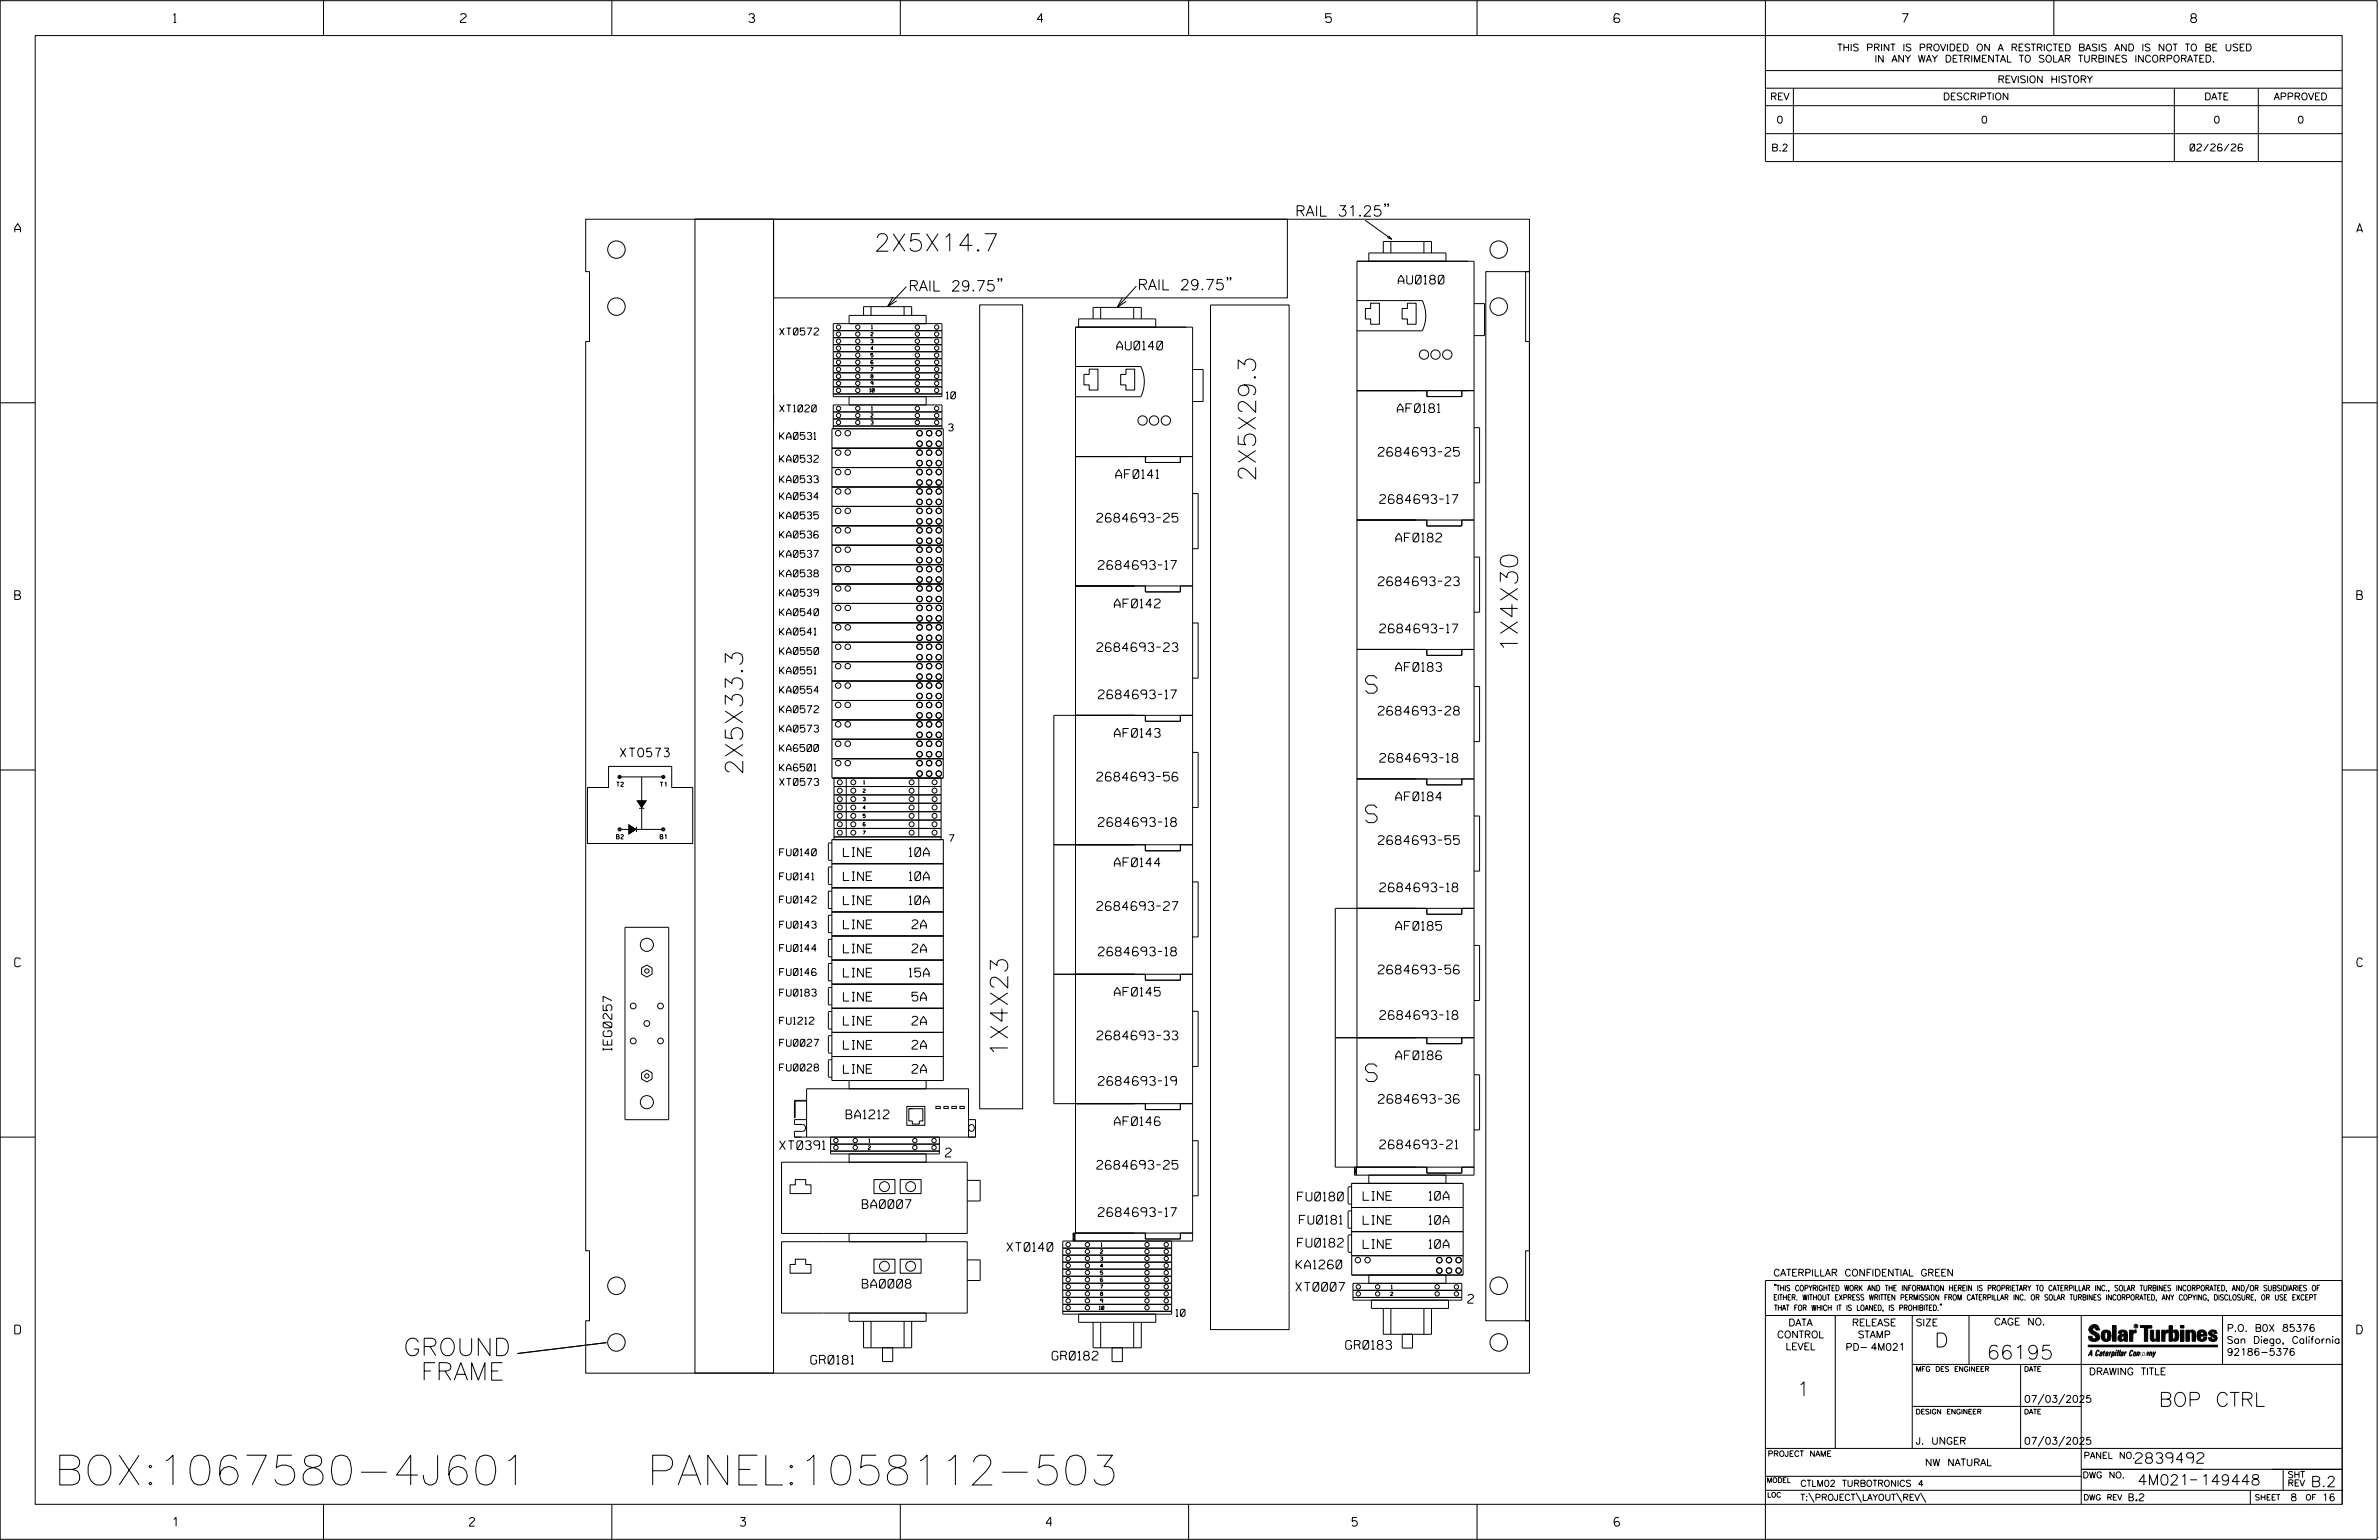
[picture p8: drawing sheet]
<svg xmlns="http://www.w3.org/2000/svg" width="864mm" height="559mm" viewBox="0 0 864 559" stroke-linecap="round" stroke-linejoin="round" font-family="sans-serif">
<defs><g id="words">
<g font-size="10.8">
<text x="19.7" y="538.8">BOX:1067580-4J601</text>
<text x="221.2" y="538.8">PANEL:1058112-503</text>
</g>
<g font-size="6.3">
<text x="317.3" y="91.2">2X5X14.7</text>
<text x="455.8" y="174.7" transform="rotate(-90 455.8 174.7)">2X5X29.3</text>
<text x="551" y="236.8" transform="rotate(-90 551 236.8)">1X4X30</text>
<text x="495.7" y="251.5">S</text>
<text x="269.6" y="281.3" transform="rotate(-90 269.6 281.3)">2X5X33.3</text>
<text x="495.7" y="298.5">S</text>
<text x="365.8" y="383.6" transform="rotate(-90 365.8 383.6)">1X4X23</text>
<text x="495.7" y="392.4">S</text>
<text x="146.4" y="491.9">GROUND</text>
<text x="149" y="500.8">FRAME</text>
</g>
<g font-size="5.1">
<text x="702.3" y="488.8">D</text>
<text x="721.2" y="493.2">66195</text>
<text x="652.2" y="506.5">1</text>
<text x="783.7" y="510.3">BOP CTRL</text>
</g>
<g font-size="3.8">
<text x="470.1" y="78.5">RAIL 31.25&quot;</text>
<text x="329.8" y="105.6">RAIL 29.75&quot;</text>
<text x="412.9" y="105.2">RAIL 29.75&quot;</text>
<text x="775.1" y="531">2839492</text>
<text x="775.9" y="538.9">4M021</text>
<text x="798.8" y="538.9">149448</text>
<text x="838.8" y="539.5">B.2</text>
</g>
<g font-size="3.2">
<text x="63" y="8.2">1</text>
<text x="167.2" y="8.2">2</text>
<text x="271.8" y="8.2">3</text>
<text x="376.5" y="8.2">4</text>
<text x="481.2" y="8.2">5</text>
<text x="690.6" y="8.2">7</text>
<text x="795.3" y="8.2">8</text>
<text x="5.4" y="84.3">A</text>
<text x="855.5" y="84.3">A</text>
<text x="507.6" y="103">AU0180</text>
<text x="405.4" y="126.9">AU0140</text>
<text x="507.2" y="149.7">AF0181</text>
<text x="500.3" y="165.5">2684693-25</text>
<text x="405.1" y="173.6">AF0141</text>
<text x="500.9" y="182.7">2684693-17</text>
<text x="398.2" y="189.5">2684693-25</text>
<text x="506.7" y="196.6">AF0182</text>
<text x="398.7" y="206.6">2684693-17</text>
<text x="500.3" y="212.5">2684693-23</text>
<text x="5.4" y="217.5">B</text>
<text x="404.5" y="220.6">AF0142</text>
<text x="855.6" y="217.5">B</text>
<text x="500.9" y="229.6">2684693-17</text>
<text x="398.2" y="236.4">2684693-23</text>
<text x="506.7" y="243.6">AF0183</text>
<text x="398.7" y="253.5">2684693-17</text>
<text x="500.3" y="259.5">2684693-28</text>
<text x="404.5" y="267.5">AF0143</text>
<text x="225.2" y="274.6">XT0573</text>
<text x="500.9" y="276.6">2684693-18</text>
<text x="398.2" y="283.4">2684693-56</text>
<text x="506.7" y="290.6">AF0184</text>
<text x="398.7" y="299.9">2684693-18</text>
<text x="306.2" y="310.8">LINE</text>
<text x="330.1" y="310.8">10A</text>
<text x="500.3" y="306.4">2684693-55</text>
<text x="404.5" y="314.5">AF0144</text>
<text x="306.2" y="319.5">LINE</text>
<text x="330.1" y="319.5">10A</text>
<text x="500.9" y="323.6">2684693-18</text>
<text x="306.2" y="328.3">LINE</text>
<text x="330.1" y="328.2">10A</text>
<text x="398.2" y="330.3">2684693-27</text>
<text x="306.2" y="337">LINE</text>
<text x="331.1" y="337">2A</text>
<text x="506.7" y="337.5">AF0185</text>
<text x="306.2" y="345.8">LINE</text>
<text x="331.1" y="345.7">2A</text>
<text x="398.7" y="346.8">2684693-18</text>
<text x="5.4" y="350.8">C</text>
<text x="500.3" y="353.4">2684693-56</text>
<text x="855.6" y="350.8">C</text>
<text x="306.2" y="354.5">LINE</text>
<text x="330.1" y="354.5">15A</text>
<text x="306.2" y="363.2">LINE</text>
<text x="331.1" y="363.2">5A</text>
<text x="404.5" y="361.4">AF0145</text>
<text x="306.2" y="372">LINE</text>
<text x="331.1" y="372">2A</text>
<text x="500.9" y="369.9">2684693-18</text>
<text x="398.2" y="377.3">2684693-33</text>
<text x="222.1" y="381.2" transform="rotate(-90 222.1 381.2)">IEG0257</text>
<text x="306.2" y="380.7">LINE</text>
<text x="331.1" y="380.7">2A</text>
<text x="306.2" y="389.5">LINE</text>
<text x="331.1" y="389.4">2A</text>
<text x="506.7" y="384.5">AF0186</text>
<text x="398.7" y="393.8">2684693-19</text>
<text x="500.4" y="400.3">2684693-36</text>
<text x="307.2" y="406">BA1212</text>
<text x="404.5" y="408.4">AF0146</text>
<text x="283" y="417.1">XT0391</text>
<text x="343.2" y="419.8">2</text>
<text x="500.9" y="416.8">2684693-21</text>
<text x="398.2" y="424.3">2684693-25</text>
<text x="471" y="435.7">FU0180</text>
<text x="494.9" y="435.5">LINE</text>
<text x="518.7" y="435.5">10A</text>
<text x="313" y="438.5">BA0007</text>
<text x="398.7" y="441.4">2684693-17</text>
<text x="471.7" y="444.2">FU0181</text>
<text x="494.9" y="444.3">LINE</text>
<text x="518.7" y="444.2">10A</text>
<text x="365.5" y="454.1">XT0140</text>
<text x="471" y="452.5">FU0182</text>
<text x="494.9" y="453">LINE</text>
<text x="518.7" y="453">10A</text>
<text x="470.5" y="460.4">KA1260</text>
<text x="313" y="467.4">BA0008</text>
<text x="470.4" y="468.5">XT0007</text>
<text x="532.8" y="472.9">2</text>
<text x="5.4" y="484">D</text>
<text x="855.6" y="484">D</text>
<text x="488.5" y="489.6">GR0183</text>
<text x="294.4" y="495">GR0181</text>
<text x="381.9" y="493.5">GR0182</text>
<text x="62.8" y="553.8">1</text>
<text x="170.4" y="553.8">2</text>
<text x="268.8" y="553.8">3</text>
<text x="379.8" y="553.8">4</text>
<text x="490.8" y="553.8">5</text>
<text x="585.9" y="553.8">6</text>
</g>
<g font-size="2.5">
<text x="666.9" y="18.5">THIS PRINT IS PROVIDED ON A RESTRICTED BASIS AND IS NOT TO BE USED</text>
<text x="680.5" y="22.6">IN ANY WAY DETRIMENTAL TO SOLAR TURBINES INCORPORATED.</text>
<text x="725.1" y="30">REVISION HISTORY</text>
<text x="642.6" y="36.3">REV</text>
<text x="705.3" y="36.3">DESCRIPTION</text>
<text x="800.2" y="36.3">DATE</text>
<text x="825.4" y="36.3">APPROVED</text>
<text x="644.9" y="44.7">0</text>
<text x="719.1" y="44.7">0</text>
<text x="803.5" y="44.7">0</text>
<text x="834" y="44.7">0</text>
<text x="643" y="54.8">B.2</text>
<text x="795" y="54.8">02/26/26</text>
<text x="283" y="121.6">XT0572</text>
<text x="283" y="149.5">XT1020</text>
<text x="343.5" y="144.7">10</text>
<text x="283" y="159.4">KA0531</text>
<text x="344.3" y="156.4">3</text>
<text x="283" y="167.7">KA0532</text>
<text x="283" y="175.2">KA0533</text>
<text x="283" y="181.3">KA0534</text>
<text x="283" y="188.3">KA0535</text>
<text x="283" y="195.2">KA0536</text>
<text x="283" y="202.3">KA0537</text>
<text x="283" y="209.3">KA0538</text>
<text x="283" y="216.4">KA0539</text>
<text x="283" y="223.4">KA0540</text>
<text x="283" y="230.4">KA0541</text>
<text x="283" y="237.5">KA0550</text>
<text x="283" y="244.5">KA0551</text>
<text x="283" y="251.6">KA0554</text>
<text x="283" y="258.6">KA0572</text>
<text x="283" y="265.7">KA0573</text>
<text x="283" y="272.7">KA6500</text>
<text x="283" y="279.7">KA6501</text>
<text x="283" y="285">XT0573</text>
<text x="344.6" y="305.4">7</text>
<text x="283" y="310.5">FU0140</text>
<text x="283" y="319.2">FU0141</text>
<text x="283" y="327.7">FU0142</text>
<text x="283" y="336.8">FU0143</text>
<text x="283" y="345.3">FU0144</text>
<text x="283" y="354">FU0146</text>
<text x="283" y="361.5">FU0183</text>
<text x="283" y="371.7">FU1212</text>
<text x="283" y="379.7">FU0027</text>
<text x="283" y="388.6">FU0028</text>
<text x="643.8" y="463">CATERPILLAR CONFIDENTIAL GREEN</text>
<text x="426.9" y="477.6">10</text>
<text x="645.1" y="485.5">CONTROL</text>
<text x="649.2" y="481.1">DATA</text>
<text x="672.3" y="481.1">RELEASE</text>
<text x="674.4" y="485.5">STAMP</text>
<text x="695.4" y="481.1">SIZE</text>
<text x="723.8" y="480.8">CAGE NO.</text>
<text x="808.4" y="483.1">P.O. B0X 85376</text>
<text x="648.2" y="489.8">LEVEL</text>
<text x="669.9" y="490">PD- 4M021</text>
<text x="808.4" y="487.5">San Diego, California</text>
<text x="808.4" y="491.8">92186-5376</text>
<text x="758.3" y="498.9">DRAWING TITLE</text>
<text x="734.8" y="508.9">07/03/2025</text>
<text x="695.4" y="524.1">J. UNGER</text>
<text x="734.8" y="524.1">07/03/2025</text>
<text x="698.8" y="531.9">NW NATURAL</text>
<text x="772.8" y="544.6">B.2</text>
<text x="831.4" y="544.6">8</text>
<text x="842.9" y="544.6">16</text>
</g>
<g font-size="2.3">
<text x="756.4" y="529.2">PANEL NO.</text>
<text x="653.5" y="539.4">CTLM02 TURBOTRONICS 4</text>
<text x="756" y="536.3">DWG NO.</text>
<text x="830.4" y="539.3">REV</text>
<text x="830.4" y="536.2">SHT</text>
<text x="653.5" y="544.5">T:\PROJECT\LAYOUT\REV\</text>
</g>
<g font-size="2">
<text x="643.8" y="468.4">&quot;THIS COPYRIGHTED WORK AND THE INFORMATION HEREIN IS PROPRIETARY TO CATERPILLAR INC., SOLAR TURBINES INCORPORATED, AND/OR SUBSIDIARIES OF</text>
<text x="643.8" y="471.8">EITHER. WITHOUT EXPRESS WRITTEN PERMISSION FROM CATERPILLAR INC. OR SOLAR TURBINES INCORPORATED, ANY COPYING, DISCLOSURE, OR USE EXCEPT</text>
<text x="644" y="475.6">THAT FOR WHICH IT IS LOANED, IS PROHIBITED.&quot;</text>
<text x="641.7" y="528.5">PROJECT NAME</text>
<text x="756.3" y="544.3">DWG REV</text>
<text x="818.5" y="544.3">SHEET</text>
<text x="836.9" y="544.3">OF</text>
</g>
<g font-size="1.8">
<text x="695.4" y="497.6">MFG DES ENGINEER</text>
<text x="734.8" y="497.6">DATE</text>
<text x="695.4" y="513.1">DESIGN ENGINEER</text>
<text x="734.8" y="513.1">DATE</text>
<text x="641.3" y="538">MODEL</text>
<text x="641.5" y="543.3">LOC</text>
</g>
<g font-size="1.6">
<text x="223.8" y="285.4">T2</text>
<text x="239.6" y="285.4">T1</text>
<text x="223.8" y="304.4">B2</text>
<text x="239.6" y="304.4">B1</text>
</g>
<g font-size="1.3">
<text x="316.3" y="119.3">1</text>
<text x="316.1" y="121.9">2</text>
<text x="316.1" y="124.4">3</text>
<text x="316.1" y="127">4</text>
<text x="316.1" y="129.5">5</text>
<text x="316.1" y="132.1">6</text>
<text x="316.1" y="134.6">7</text>
<text x="316.1" y="137.2">8</text>
<text x="315.7" y="142.3">10</text>
<text x="316.1" y="139.7">9</text>
<text x="316.3" y="148.8">1</text>
<text x="316.1" y="151.4">2</text>
<text x="316.1" y="153.9">3</text>
<text x="313.3" y="287.5">2</text>
<text x="313.5" y="284.5">1</text>
<text x="313.3" y="290.6">3</text>
<text x="313.3" y="293.6">4</text>
<text x="313.3" y="296.7">5</text>
<text x="313.3" y="302.8">7</text>
<text x="315.2" y="417">2</text>
<text x="315.4" y="414.5">1</text>
<text x="399.5" y="454.8">2</text>
<text x="399.7" y="452.2">1</text>
<text x="399.5" y="457.3">3</text>
<text x="399.5" y="459.9">4</text>
<text x="399.5" y="462.4">5</text>
<text x="399.5" y="465">6</text>
<text x="399.5" y="467.5">7</text>
<text x="505" y="467.6">1</text>
<text x="399.5" y="470.1">8</text>
<text x="399.5" y="472.6">9</text>
<text x="504.8" y="470.1">2</text>
<text x="399.1" y="475.2">10</text>
</g>
<text font-size=".9" x="775.1" y="481.7">R</text>
</g></defs>
<g fill="none" stroke="#000" stroke-width=".36">
<path d="M.1 .2h862.8v558.4h-862.8zM12.8 12.9h837.4v533h-837.4zM117.4 .2v12.7M222.1 .2v12.7M326.8 .2v12.7M431.5 .2v12.7M536.2 .2v12.7M587.9 5.5l-.5-.5h-1l-.5 1v1.7l.5 .4h1l.6-.4v-.6l-.6-.5h-1l-.5 .5M640.9 .2v58.4h209.3M745.6 .2v12.7M640.9 25.6h209.3M640.9 32h209.3"/>
<path d="M640.9 38.3h209.3M651 32v26.6M789.3 32v26.6M819.8 32v26.6M640.9 48.5h209.3M212.6 79.6h342.6v19h-1.4v25.3h1.4v329.9h-1.4v25.4h1.4v19.1h-342.6v-19.1h1.4v-25.4h-1.4v-329.9h1.4v-25.3h-1.4zM280.8 79.6h186.5v28.5h-186.5zM495.6 79.9l9.5 6.9M503 74.1h-.4l.2-.2 .2 .2-.4 .9M504 74.1h-.3l.2-.2 .1 .2-.3 .9M496.9 94.8v-3h28v3M502.1 91.8v-4.2h17.5v4.2"/>
<path d="M504.1 85.5l1 1.3-1.5-.6M504.9 87.6v4.2M516.9 87.6v4.2M539.4 98.6h15.8v380.6h-15.8zM302.5 117.4h39.4v26.5h-39.4zM302.5 120h39.4M313.5 114.4v-3.1h17.4v3.1M316.2 111.3v3.1M324.1 107.8l-1.9 3.5 3.3-2.2M328.2 111.3v3.1M329 104l-6.8 7.3M336.2 117.4v-3h-28v3"/>
<path d="M355.6 110.6h15.6v291.7h-15.6zM362.6 101.2h-.4h.4l-.4 1M363.7 101.2h-.4h.4l-.4 1M396.8 115.7v-4.2h17.5v4.2M399.6 111.5v4.2M407.4 108.1l-1.8 3.4 3.2-2.1M411.6 111.5v4.2M412.5 103.8l-6.9 7.7M419.6 118.7v-3h-28.1v3M439.4 110.7h28.6v371.8h-28.6zM445.7 100.8l-.1 .2-.2-.2h.3l-.3 .9M446.8 100.8l-.1 .2-.2-.2h.3l-.3 .9"/>
<path d="M492.6 109.1h23.7a12.5 12.5 0 0 1 0 11h-23.7M497.6 110h3.1v7.7h-3.1v-2h-1.9v-3.8h1.9zM510.9 110h3.2v7.7h-3.2v-2h-1.9v-3.8h1.9zM535.1 110.2h3.8v11.6h-3.8M302.5 122.5h39.4M302.5 125.1h39.4M302.5 127.6h39.4M302.5 130.2h39.4M302.5 132.7h39.4M302.5 135.3h39.4M302.5 137.8h39.4M390.4 133h23.7a12.5 12.5 0 0 1 0 11h-23.7"/>
<path d="M395.4 133.9h3.2v7.6h-3.2v-1.8h-1.9v-3.8h1.9zM408.7 133.9h3.2v7.6h-3.2v-1.8h-1.9v-3.8h1.9zM432.9 134.1h3.8v11.6h-3.8M.1 146.2h12.7M280.8 143.3v354.9h-28.5v-418.7h28.5v73M302 155.6h40.4v126.7h-40.4zM302.5 142.9h39.4M302.5 154.6h39.4M302.5 155.6v-8.7h39.4v8.7M302.5 140.4h39.4M302.5 149.5h39.4M302.5 152h39.4"/>
<path d="M308.2 143.9v3M336.2 143.9v3M492.6 141.7h42.5M517.9 141.7v2.2h12.7v-2.2M518 141.7v2.2M535.1 155.2h2v20h-2M850.2 146.2h12.7M302 162.6h40.4M302 169.7h40.4M302 176.7h40.4M390.4 165.7h42.5M415.9 165.7l-.1 2.1h12.7v-2.1"/>
<path d="M432.9 179.1h2v20h-2M302 183.8h40.4M302 190.8h40.4M302 197.8h40.4M492.6 188.7h42.5M517.9 188.7v2.2h12.7v-2.2M302 204.9h40.4M302 211.9h40.4M302 219h40.4M390.4 212.6h42.5M415.8 212.6v2.2h12.7v-2.2M535.1 202.1h2v20h-2"/>
<path d="M302 226h40.4M302 233h40.4M432.9 226.1h2v20h-2M492.6 235.7h42.5M517.9 235.7v2.1h12.7v-2.1M302 254.2h40.4M302 240.1h40.4M302 247.1h40.4M415.8 259.6v2.1h12.7v-2.1M432.9 259.6h-50.3v140.9h50.3M535.1 249.1h2v20h-2M.1 279.4h12.7"/>
<path d="M302 261.2h40.4M302 268.3h40.4M302 275.3h40.4M432.9 273h2v20h-2M850.2 279.4h12.7M213.3 285.7h7.6v-7.6h22.9v7.6h7.7v20.4h-38.2zM225.3 281.9h15.1M232 293.3h1.9M232.9 281.9v19.1M302.8 282.3v22.4M302.8 285.4h38.8M302.8 288.4h38.8"/>
<path d="M302.8 291.5h38.8M302.8 294.5h38.8M302.8 297.6h38.8M307.2 282.3v21.4M314.1 298.7l-.6-.3-.2 .5v.6l.6 .2 .2-.2-.2-.4-.6 .2M333.5 282.3v21.4M341.6 282.3v22.4M492.6 282.6h42.5M517.9 282.6v2.2h12.7v-2.2M535.1 296.1h2v20h-2M225.3 301h15.1M231 300v1.9"/>
<path d="M302 305.9h-1l-.3 .2v5.8l.3 .3h1M302 314.6h-1l-.3 .3v5.8l.3 .2h1M302 304.7h40.4v87.4h-40.4zM302 313.4h40.4M302.8 303.7h38.8M302.8 300.6h38.8M382.6 306.5h50.3M415.8 306.5v2.2h12.7v-2.2M226.9 336.5h15.8v69.8h-15.8zM302 332.1h-1l-.3 .3v5.8l.3 .2h1M302 323.4h-1l-.3 .2v5.8l.3 .3h1M302 339.6h40.4"/>
<path d="M302 330.9h40.4M302 322.2h40.4M432.9 320h2v20h-2M517.9 329.6v2.2h12.7v-2.2M535.1 329.6h-50.4v93.9h50.4M232.9 351.3l1.9-1.1 1.9 1.1v2.1l-1.9 1.1-1.9-1.1zM302 349.6h-1l-.3 .2v5.8l.3 .3h1M302 358.4h-1l-.3 .2v5.8l.3 .2h1M302 340.9h-1l-.3 .2v5.8l.3 .3h1M302 357.1h40.4M302 348.4h40.4M382.6 353.5h50.3"/>
<path d="M415.8 353.5v2.2h12.7v-2.2M535.1 343h2v20h-2M302 375.8h-1l-.3 .3v5.8l.3 .2h1M302 367.1h-1l-.3 .2v5.8l.3 .3h1M302 374.6h40.4M302 365.9h40.4M432.9 367h2v20h-2M484.7 376.6h50.4M517.9 376.6v2.1h12.7v-2.1M232.9 389.3l1.9-1.1 1.9 1.1v2.2l-1.9 1.1-1.9-1.1zM292.8 399.3h-4.4v6.3h.2M292.8 399.5h-4.2v6.1"/>
<path d="M302 384.6h-1l-.3 .2v5.8l.3 .3h1M302 383.4h40.4M308.2 392.1v3M336.2 392.1v3M535.1 390h2v20h-2M.1 412.6h12.7M292.8 406.3h-4.4v1.7h3a1.27 1.27 0 0 1 1 1.3 1.27 1.27 0 0 1-1 1.2h-3v2.1h65.7v-6.3h-2.5M292.8 412.6v-17.5h58.8v17.5M301.5 412.6v2.5h39.5M308.2 418.7v3M329.2 401.5h6.5v6.8h-6.5zM329.9 402.3h5.1v4.5h-1.3v1.1h-2.5v-1.1h-1.3v-4.5h1.4"/>
<path d="M336.2 418.7v3h-52.5v25.9h52.5v3h-52.5v25.9h52.5v3h-28v-3M339.7 401.5h1.6v.7h-1.6zM341 412.6v6.1h-39.5v-1h39.5M342.6 401.5h1.6v.7h-1.6zM345.5 401.5h1.7v.7h-1.7zM348.4 401.5h1.7v.7h-1.7zM352 408.3a1.14 1.14 0 0 1 1.7 1 1.14 1.14 0 0 1-1.7 1l-.4-1zM415.8 400.5v2.1h12.7v-2.1M432.9 413.9h2v20h-2M850.2 412.6h12.7M286.8 429.9h1.9v-1.9h3.8v1.9h1.9v3.2h-7.6zM317.3 428h7.6v5.1h-7.6z"/>
<path d="M317.4 421.7h33.7v25.9h-33.7M326.8 428h7.6v5.1h-7.6zM351.1 428.3h4.7v7.5h-4.7M490.6 438.1h40.5M490.6 430.6h-.9l-.3 .3v5.8l.3 .2h.9M490.6 439.4h-.9l-.3 .2v5.8l.3 .3h.9M490.6 429.4h40.5v26.2h-40.5zM491.7 423.5v2.9l.7-2.9v2.9zM492.6 423.5v-328.7h42.5v331.6h-43.4M496.9 426.4v3M517.9 423.5v2.2h12.7v-2.2M524.9 426.4v3"/>
<path d="M286.8 458.8h1.9v-1.9h3.8v1.9h1.9v3.2h-7.6zM308.2 447.6v3M317.3 456.9h7.6v5.1h-7.6zM317.4 450.6h33.7v25.9h-33.7M326.8 456.9h7.6v5.1h-7.6zM351.1 457.2h4.7v7.4h-4.7M385.8 452.9h39.5M385.8 455.4h39.5M385.8 458h39.5M389.5 447.4v2.9l.7-2.9v2.9zM389.5 447.4h43.4M390.4 447.4v-328.7h42.5v331.6h-47.1v26.5h39.5v-26.5"/>
<path d="M415.8 447.4v2.2h12.7v-2.2M490.6 446.9h40.5M490.6 448.1h-.9l-.3 .3v5.8l.3 .2h.9M490.7 455.6v7.1h40.4v-7.1M313.5 479.5v9.6h17.4v-9.6M316.2 479.5v9.6M328.2 479.5v9.6M385.8 465.6h39.5M385.8 460.5h39.5M385.8 463.1h39.5M385.8 468.2h39.5M385.8 470.7h39.5"/>
<path d="M385.8 473.3h39.5M385.8 475.8h39.5M396.8 479.8v9.3h17.5v-9.3M399.6 479.8v9.3M411.6 479.8v9.3M419.6 476.8v3h-28.1v-3M491.1 465.7h39.5v6.1h-39.5zM491.1 468.2h39.5M491.1 470.8h39.5M496.9 462.7v3M497.8 471.8v3h28v-3M502.1 474.8v9.4h17.5v-9.4"/>
<path d="M504.9 474.8v9.4M516.9 474.8v9.4M524.9 462.7v3M640.9 477.3h209.3M644.2 466.1l-.1 .4M644.7 466.1l-.2 .4M666.2 477.3v48.3M694.2 477.3v48.3M704.4 473.3l-.1 .4M704.8 473.3l-.1 .4M714.8 477.3v17.8M755.5 477.3v68.6"/>
<path d="M806.8 477.3v17.8M816.5 466l-1.4 3.1M850.2 464.6h-209.3v94M850.2 464.8v81.1M220.2 487.2l-32.4 3.9M320.4 489.1v5h3.7v-5M403.7 489.1v5h3.7v-5M509 484.2v5h3.8v-5M694.2 495.1h156M733.5 495.1v30.5M758.6 481.4a2.02 2.02 0 0 1 3.1-.1l.5 1.3h-1.3l-.2-.6-.4-.2-.6 .1-.1 .4 .4 .7a2.46 2.46 0 0 1 2.2 2.9 2.83 2.83 0 0 1-3.8 .3l-.3-1.3h1.3l.2 .7 .6 .3 .5-.2 .2-.5-.4-.6-1.9-1.2-.4-.9zM759.2 491.3h-.7l.7-1.2v1.9h.2l-.1-2.1-1.3 2.1 .5-.5h.7"/>
<path d="M761.3 490l.3-.2 .4 .3-.1 .3-.3-.4-.4 .3-.3 1.6h.4l.4-.5-.3 .6-.4 .1-.3-.4zM762.6 490.6l.5-.1-.1 1.4h-.9a.74 .74 0 0 1 .9-.8l-.3 .7-.5 .1 .2-.5 .6-.2v-.5l-.7 .2zM763 483.2a2.17 2.17 0 0 1 3.1 0l.3 1.4-.3 1.5a2.17 2.17 0 0 1-3.1 0l-.3-1.5zM763.6 490.5l.4-.4 .2 .6h-.3l-.3 .9 .2 .4-.3-.1zM764.1 483.7l.5-.4 .4 .3v2.2l-.4 .2-.5-.2zM764.6 491.1l.6 .2v-.7l-.4-.1-.4 .6-.1 .8h.6M764.6 491.1l-.1 .8h.4M764.6 482.6v.8M764.8 490.7l.4 .1v.3h-.6zM765 491.5l-.1 .4zM766 490.5l-.5 1.5zM766 490.8l.4-.3-.4 .4"/>
<path d="M766.9 481h1.3v5.7h-1.3zM767 490.8l.5 .1-.3 .8-.4 .2zM767.3 490.5h-.5l-.5 2M767.3 490.5a.8 .8 0 0 1 .2 1 .8 .8 0 0 1-.9 .4l-.1 .6M767.3 490.5l-.1 .2M768.1 490.5l-.4 1.5zM768.2 489.9h.3l-.1 .2h-.2zM769 489.9l-.5 2.1zM769.7 489.9l-.6 2.1zM770.1 491.4l.5-.3-.5 .8zM770.4 491.9h.1M770.6 491.1l.1-.4-.7 .2 .1-.3 .6-.1 .2 .3-.5 1.1"/>
<path d="M770.6 491.1a.74 .74 0 0 0-.8 .8h.6M771 484.8h-.7l-.3 .6 .4 .7 .5-.3 .1-2.4h-.8l-.1 .4h-1.2a1.71 1.71 0 0 1 1.8-1.3 1.71 1.71 0 0 1 1.6 1.4v2.8h-1.1l-.1-.6M771 484.2l-1.5 .1a1.41 1.41 0 0 0 0 2.4l.5 .1 1.1-.7M771.2 486.1h-.1M771.4 490.5l.1 .3 .4-.3-.9 1.5zM771.5 490.8h.1M773 482.7h1.2v.5l.5-.5 .7-.1v1h-.6l-.5 .4-.1 2.7h-1.2zM773.3 490.3l.6-.4 .4 .2-.1 .4-.3-.4a1.28 1.28 0 0 0-.5 1.8l.6-.4-.1 .4-.8 .1zM774.7 490.8l.5-.3a.88 .88 0 0 1 .2 .9 .88 .88 0 0 1-.7 .7l-.2-.2zM774.8 490.9h.5l-.3 1h-.3l-.2-.2zM775.2 490.5l-.1 .2M776.8 481h4.3v.9h-1.5v4.8h-1.3"/>
<path d="M776.8 490.6l-.8 .2v-.3l-.4 1.5 .8-1.3v1.3l.3-1.2M779.3 491.1h.4M779.6 490.5h.3l-.3 1.4M779.6 490.7h.2l-.1 .4M779.7 491.1l-.1 .4M779.7 491.1l-.4 .2M780.1 492l.4-1.5 .1 .3 .3-.3 .3 .2-.3 1.3v-1.3l-.7 1.3M780.6 482.7h1.2v2.7l.1 .4 .4 .3 .4-.7v-2.7h1.2l.1 4h-1.3v-.5l-1.1 .6-.7-.3-.3-.7zM781.6 492.5l1-2-.8 1.3-.2-1.3-.2 2M784.7 482.7h1.2v.5l.5-.5 .7-.1v1h-.5l-.6 .4-.1 2.7h-1.2zM787.4 481h1.2v2a1.4 1.4 0 0 1 2.2 .2l.1 1.4-.4 1.9-1.5 .1-.4-.5v-1l.5 .9 .5-.3v-2.1l-.5-.4-.5 .7v2.8h-1.2zM791.5 482.7h1.3v4h-1.3z"/>
<path d="M791.5 481h1.3v.9h-1.3zM793.5 482.7h1.3v.4l.7-.5 1.1 .2 .4 .6v3.3h-1.2l-.3-3.4-.7 .2v3.2h-1.3zM794.8 483.1h.1M797.7 483.2a1.92 1.92 0 0 1 2.4-.5 1.92 1.92 0 0 1 1 2.1h-2.3v.8l.6 .5 .5-.3v-.5h1.2a1.83 1.83 0 0 1-2.1 1.4 1.83 1.83 0 0 1-1.5-2.1zM798.8 484.2v.6M799.1 483.4h.6l.2 .8h-1.1zM804.6 482.9a1.84 1.84 0 0 0-2.9 .8 3.3 3.3 0 0 0 2.2 1.9l-.5 .5-.4-.3-.1-.4h-1.2l.1 .6a1.92 1.92 0 0 0 2.9 .4M804.9 483.8h-1.2l-.2-.6-.5 .1-.1 .3 .1 .3 1.8 .9M805.1 488.1h-47.1v.6h47.1M694.2 510.3h61.3M742 505.8l-2.2 3.9M749.5 505.8l-2.2 3.9"/>
<path d="M640.9 525.6h209.2M640.9 535.7h114.6M742 521.1l-2.2 3.8M749.5 521.1l-2.2 3.8M755.5 533.2h94.7M795 537h2.6M828.8 533.2v7.6M117.4 545.9v12.7M222.1 545.9v12.7M326.8 545.9v12.7M431.5 545.9v12.7M536.2 545.9v12.7"/>
<path d="M640.9 540.8h209.3M656.6 541.7l2 3.5M673.8 541.7l1.9 3.5M688.4 541.7l2 3.5M697.2 541.7l1.9 3.5M816.9 541v4.9M863.5 558h.1"/>
<circle cx="223.8" cy="90.6" r="3.2"/>
<circle cx="544.1" cy="90.6" r="3.2"/>
<circle cx="223.8" cy="111.2" r="3.2"/>
<circle cx="304.4" cy="118.7" r=".8"/>
<circle cx="311.4" cy="118.7" r=".79"/>
<circle cx="333" cy="118.7" r=".79"/>
<circle cx="340" cy="118.7" r=".8"/>
<circle cx="544.1" cy="111.3" r="3.2"/>
<circle cx="304.4" cy="128.9" r=".8"/>
<circle cx="304.4" cy="136.5" r=".8"/>
<circle cx="304.4" cy="121.2" r=".8"/>
<circle cx="304.4" cy="123.8" r=".8"/>
<circle cx="304.4" cy="126.3" r=".8"/>
<circle cx="304.4" cy="134" r=".8"/>
<circle cx="304.4" cy="139.1" r=".8"/>
<circle cx="304.4" cy="131.5" r=".79"/>
<circle cx="311.4" cy="136.5" r=".79"/>
<circle cx="311.4" cy="121.2" r=".79"/>
<circle cx="311.4" cy="128.9" r=".79"/>
<circle cx="311.4" cy="123.8" r=".79"/>
<circle cx="311.4" cy="126.3" r=".79"/>
<circle cx="311.4" cy="134" r=".79"/>
<circle cx="311.4" cy="139.1" r=".79"/>
<circle cx="311.4" cy="131.5" r=".78"/>
<circle cx="333" cy="121.2" r=".79"/>
<circle cx="333" cy="128.9" r=".79"/>
<circle cx="333" cy="136.5" r=".79"/>
<circle cx="333" cy="123.8" r=".79"/>
<circle cx="333" cy="126.3" r=".79"/>
<circle cx="333" cy="134" r=".79"/>
<circle cx="333" cy="139.1" r=".79"/>
<circle cx="333" cy="131.5" r=".79"/>
<circle cx="340" cy="136.5" r=".8"/>
<circle cx="340" cy="121.2" r=".8"/>
<circle cx="340" cy="128.9" r=".8"/>
<circle cx="340" cy="126.3" r=".8"/>
<circle cx="340" cy="123.8" r=".8"/>
<circle cx="340" cy="134" r=".8"/>
<circle cx="340" cy="139.1" r=".8"/>
<circle cx="340" cy="131.5" r=".79"/>
<circle cx="516.9" cy="128.7" r="1.7"/>
<circle cx="521.1" cy="128.7" r="1.69"/>
<circle cx="525.4" cy="128.7" r="1.7"/>
<circle cx="304.3" cy="157.2" r=".99"/>
<circle cx="304.4" cy="148.2" r=".8"/>
<circle cx="304.4" cy="153.3" r=".8"/>
<circle cx="304.4" cy="141.7" r=".8"/>
<circle cx="304.4" cy="150.8" r=".8"/>
<circle cx="307.8" cy="157.2" r=".99"/>
<circle cx="311.4" cy="148.2" r=".79"/>
<circle cx="311.4" cy="150.8" r=".79"/>
<circle cx="311.4" cy="153.3" r=".79"/>
<circle cx="311.4" cy="141.7" r=".79"/>
<circle cx="333" cy="148.2" r=".79"/>
<circle cx="333" cy="153.3" r=".79"/>
<circle cx="333" cy="141.7" r=".79"/>
<circle cx="333" cy="150.8" r=".79"/>
<circle cx="333.8" cy="157.2" r=".99"/>
<circle cx="337.3" cy="157.2" r=".98"/>
<circle cx="340" cy="148.2" r=".8"/>
<circle cx="340" cy="150.8" r=".8"/>
<circle cx="340" cy="153.3" r=".8"/>
<circle cx="340" cy="141.7" r=".8"/>
<circle cx="340.8" cy="157.2" r=".98"/>
<circle cx="414.8" cy="152.6" r="1.7"/>
<circle cx="418.9" cy="152.6" r="1.69"/>
<circle cx="423.2" cy="152.6" r="1.7"/>
<circle cx="304.3" cy="171.3" r="1"/>
<circle cx="304.3" cy="164.2" r="1"/>
<circle cx="304.3" cy="178.3" r=".99"/>
<circle cx="307.7" cy="171.3" r="1.01"/>
<circle cx="307.7" cy="164.2" r="1"/>
<circle cx="307.8" cy="178.3" r=".99"/>
<circle cx="333.8" cy="168" r="1.01"/>
<circle cx="333.8" cy="171.3" r="1.01"/>
<circle cx="333.8" cy="164.2" r="1"/>
<circle cx="333.8" cy="175.1" r="1"/>
<circle cx="333.8" cy="161" r="1"/>
<circle cx="333.8" cy="178.3" r=".99"/>
<circle cx="337.3" cy="171.3" r="1"/>
<circle cx="337.3" cy="168.1" r="1"/>
<circle cx="337.3" cy="175.1" r=".99"/>
<circle cx="337.3" cy="164.3" r=".99"/>
<circle cx="337.3" cy="161" r=".99"/>
<circle cx="337.3" cy="178.3" r=".98"/>
<circle cx="340.8" cy="171.3" r="1"/>
<circle cx="340.8" cy="168.1" r="1"/>
<circle cx="340.8" cy="175.1" r=".99"/>
<circle cx="340.8" cy="161" r=".99"/>
<circle cx="340.8" cy="164.3" r=".99"/>
<circle cx="340.8" cy="178.3" r=".98"/>
<circle cx="304.3" cy="192.4" r="1"/>
<circle cx="304.3" cy="185.4" r="1"/>
<circle cx="304.3" cy="199.5" r="1"/>
<circle cx="307.7" cy="192.4" r="1.01"/>
<circle cx="307.7" cy="199.5" r="1"/>
<circle cx="307.7" cy="185.4" r="1"/>
<circle cx="333.8" cy="182.1" r="1"/>
<circle cx="333.8" cy="189.2" r="1.01"/>
<circle cx="333.8" cy="192.4" r="1.01"/>
<circle cx="333.8" cy="185.4" r="1"/>
<circle cx="333.8" cy="199.5" r="1"/>
<circle cx="333.8" cy="196.2" r="1"/>
<circle cx="337.3" cy="182.1" r=".99"/>
<circle cx="337.3" cy="189.2" r="1"/>
<circle cx="337.3" cy="192.4" r="1"/>
<circle cx="337.3" cy="185.4" r=".99"/>
<circle cx="337.3" cy="199.5" r=".99"/>
<circle cx="337.3" cy="196.2" r=".99"/>
<circle cx="340.8" cy="182.1" r=".99"/>
<circle cx="340.8" cy="192.4" r="1"/>
<circle cx="340.8" cy="189.2" r="1"/>
<circle cx="340.8" cy="185.4" r=".99"/>
<circle cx="340.8" cy="196.2" r=".99"/>
<circle cx="340.8" cy="199.5" r=".99"/>
<circle cx="304.3" cy="206.5" r="1"/>
<circle cx="304.3" cy="213.5" r=".99"/>
<circle cx="307.7" cy="206.5" r="1"/>
<circle cx="307.8" cy="213.5" r=".99"/>
<circle cx="333.8" cy="206.5" r="1"/>
<circle cx="333.8" cy="203.3" r="1"/>
<circle cx="333.8" cy="217.3" r="1"/>
<circle cx="333.8" cy="213.5" r=".99"/>
<circle cx="333.8" cy="210.3" r=".99"/>
<circle cx="337.3" cy="203.3" r=".99"/>
<circle cx="337.3" cy="206.5" r=".99"/>
<circle cx="337.3" cy="217.3" r=".99"/>
<circle cx="337.3" cy="210.3" r=".98"/>
<circle cx="337.3" cy="213.5" r=".98"/>
<circle cx="340.8" cy="203.3" r=".99"/>
<circle cx="340.8" cy="206.5" r=".99"/>
<circle cx="340.8" cy="217.3" r=".99"/>
<circle cx="340.8" cy="213.5" r=".98"/>
<circle cx="340.8" cy="210.3" r=".98"/>
<circle cx="304.3" cy="227.6" r="1"/>
<circle cx="304.3" cy="220.6" r="1"/>
<circle cx="304.3" cy="234.7" r=".99"/>
<circle cx="307.7" cy="227.6" r="1.01"/>
<circle cx="307.7" cy="220.6" r="1"/>
<circle cx="307.8" cy="234.7" r=".99"/>
<circle cx="333.8" cy="238.5" r="1"/>
<circle cx="333.8" cy="224.4" r="1.01"/>
<circle cx="333.8" cy="227.6" r="1.01"/>
<circle cx="333.8" cy="231.4" r="1"/>
<circle cx="333.8" cy="220.6" r="1"/>
<circle cx="333.8" cy="234.7" r=".99"/>
<circle cx="337.3" cy="238.5" r=".99"/>
<circle cx="337.3" cy="224.4" r="1"/>
<circle cx="337.3" cy="227.6" r="1"/>
<circle cx="337.3" cy="220.6" r=".99"/>
<circle cx="337.3" cy="231.4" r=".99"/>
<circle cx="337.3" cy="234.7" r=".98"/>
<circle cx="340.8" cy="238.5" r=".99"/>
<circle cx="340.8" cy="227.6" r="1"/>
<circle cx="340.8" cy="224.4" r="1"/>
<circle cx="340.8" cy="220.6" r=".99"/>
<circle cx="340.8" cy="231.4" r=".99"/>
<circle cx="340.8" cy="234.7" r=".98"/>
<circle cx="304.3" cy="248.8" r="1"/>
<circle cx="304.3" cy="241.7" r="1"/>
<circle cx="304.3" cy="255.8" r="1"/>
<circle cx="307.7" cy="248.8" r="1.01"/>
<circle cx="307.7" cy="241.7" r="1"/>
<circle cx="307.7" cy="255.8" r="1"/>
<circle cx="333.8" cy="259.6" r="1"/>
<circle cx="333.8" cy="245.5" r="1.01"/>
<circle cx="333.8" cy="248.8" r="1.01"/>
<circle cx="333.8" cy="252.5" r="1"/>
<circle cx="333.8" cy="255.8" r="1"/>
<circle cx="333.8" cy="241.7" r="1"/>
<circle cx="337.3" cy="259.6" r=".99"/>
<circle cx="337.3" cy="245.5" r="1"/>
<circle cx="337.3" cy="248.8" r="1"/>
<circle cx="337.3" cy="241.7" r=".99"/>
<circle cx="337.3" cy="252.6" r=".99"/>
<circle cx="337.3" cy="255.8" r=".99"/>
<circle cx="340.8" cy="259.6" r=".99"/>
<circle cx="340.8" cy="245.5" r="1"/>
<circle cx="340.8" cy="248.8" r="1"/>
<circle cx="340.8" cy="255.8" r=".99"/>
<circle cx="340.8" cy="241.7" r=".99"/>
<circle cx="340.8" cy="252.6" r=".99"/>
<circle cx="304.3" cy="262.8" r="1"/>
<circle cx="304.3" cy="276.9" r="1"/>
<circle cx="304.3" cy="269.9" r=".99"/>
<circle cx="307.7" cy="262.8" r="1"/>
<circle cx="307.7" cy="276.9" r="1"/>
<circle cx="307.8" cy="269.9" r=".99"/>
<circle cx="333.8" cy="262.8" r="1"/>
<circle cx="333.8" cy="276.9" r="1"/>
<circle cx="333.8" cy="273.7" r="1"/>
<circle cx="333.8" cy="266.6" r=".99"/>
<circle cx="333.8" cy="269.9" r=".99"/>
<circle cx="337.3" cy="262.8" r=".99"/>
<circle cx="337.3" cy="276.9" r=".99"/>
<circle cx="337.3" cy="273.7" r=".99"/>
<circle cx="337.3" cy="266.6" r=".98"/>
<circle cx="337.3" cy="269.9" r=".98"/>
<circle cx="340.8" cy="262.8" r=".99"/>
<circle cx="340.8" cy="273.7" r=".99"/>
<circle cx="340.8" cy="276.9" r=".99"/>
<circle cx="340.8" cy="269.9" r=".98"/>
<circle cx="340.8" cy="266.6" r=".98"/>
<circle cx="304.9" cy="296" r=".9"/>
<circle cx="304.9" cy="283.9" r=".9"/>
<circle cx="304.9" cy="286.9" r=".9"/>
<circle cx="304.9" cy="293" r=".9"/>
<circle cx="304.9" cy="299.1" r=".89"/>
<circle cx="304.9" cy="290" r=".89"/>
<circle cx="309.8" cy="293" r=".9"/>
<circle cx="309.8" cy="283.9" r=".9"/>
<circle cx="309.8" cy="286.9" r=".9"/>
<circle cx="309.8" cy="296" r=".9"/>
<circle cx="309.8" cy="299.1" r=".89"/>
<circle cx="309.8" cy="290" r=".89"/>
<circle cx="330.9" cy="283.9" r=".9"/>
<circle cx="330.9" cy="296" r=".9"/>
<circle cx="330.9" cy="286.9" r=".9"/>
<circle cx="330.9" cy="293" r=".9"/>
<circle cx="330.9" cy="290" r=".9"/>
<circle cx="330.9" cy="299.1" r=".9"/>
<circle cx="333.8" cy="280.7" r="1.01"/>
<circle cx="337.3" cy="280.7" r="1"/>
<circle cx="339.2" cy="296" r=".9"/>
<circle cx="339.2" cy="283.9" r=".9"/>
<circle cx="339.2" cy="286.9" r=".9"/>
<circle cx="339.2" cy="293" r=".9"/>
<circle cx="339.2" cy="290" r=".9"/>
<circle cx="339.2" cy="299.1" r=".9"/>
<circle cx="340.8" cy="280.7" r="1"/>
<circle cx="304.9" cy="302.1" r=".9"/>
<circle cx="309.8" cy="302.1" r=".9"/>
<circle cx="330.9" cy="302.1" r=".9"/>
<circle cx="339.2" cy="302.1" r=".91"/>
<circle cx="234.8" cy="342.8" r="2.37"/>
<circle cx="234.8" cy="352.3" r=".8"/>
<circle cx="229.9" cy="365" r="1.05"/>
<circle cx="229.9" cy="377.7" r="1.06"/>
<circle cx="234.8" cy="371.4" r="1.05"/>
<circle cx="239.8" cy="365" r="1.04"/>
<circle cx="239.8" cy="377.7" r="1.05"/>
<circle cx="234.8" cy="399.9" r="2.38"/>
<circle cx="234.8" cy="390.4" r=".8"/>
<circle cx="303.4" cy="413.9" r=".79"/>
<circle cx="303.4" cy="416.4" r=".79"/>
<circle cx="310.5" cy="413.9" r=".8"/>
<circle cx="310.5" cy="416.4" r=".8"/>
<circle cx="332.1" cy="416.4" r=".8"/>
<circle cx="332.1" cy="413.9" r=".8"/>
<circle cx="339.1" cy="416.4" r=".79"/>
<circle cx="339.1" cy="413.9" r=".79"/>
<circle cx="321.1" cy="430.6" r="1.8"/>
<circle cx="330.6" cy="430.6" r="1.79"/>
<circle cx="321.1" cy="459.5" r="1.8"/>
<circle cx="330.6" cy="459.4" r="1.79"/>
<circle cx="387.8" cy="456.7" r=".8"/>
<circle cx="387.8" cy="454.1" r=".8"/>
<circle cx="387.8" cy="451.6" r=".8"/>
<circle cx="387.8" cy="459.3" r=".79"/>
<circle cx="394.7" cy="456.7" r=".79"/>
<circle cx="394.7" cy="454.1" r=".79"/>
<circle cx="394.7" cy="451.6" r=".79"/>
<circle cx="394.7" cy="459.3" r=".79"/>
<circle cx="416.4" cy="456.7" r=".8"/>
<circle cx="416.4" cy="451.6" r=".8"/>
<circle cx="416.4" cy="454.1" r=".8"/>
<circle cx="416.4" cy="459.3" r=".79"/>
<circle cx="423.4" cy="456.7" r=".79"/>
<circle cx="423.4" cy="451.6" r=".79"/>
<circle cx="423.4" cy="454.1" r=".79"/>
<circle cx="423.4" cy="459.3" r=".79"/>
<circle cx="492.9" cy="457.3" r=".99"/>
<circle cx="496.4" cy="457.3" r=".99"/>
<circle cx="522.5" cy="457.3" r="1"/>
<circle cx="526" cy="457.3" r="1"/>
<circle cx="529.5" cy="457.3" r="1"/>
<circle cx="223.8" cy="466.6" r="3.2"/>
<circle cx="387.8" cy="472" r=".8"/>
<circle cx="387.8" cy="474.5" r=".8"/>
<circle cx="387.8" cy="464.3" r=".8"/>
<circle cx="387.8" cy="469.5" r=".8"/>
<circle cx="387.8" cy="461.8" r=".8"/>
<circle cx="387.8" cy="466.9" r=".8"/>
<circle cx="394.7" cy="472" r=".79"/>
<circle cx="394.7" cy="474.5" r=".79"/>
<circle cx="394.7" cy="464.3" r=".79"/>
<circle cx="394.7" cy="469.5" r=".79"/>
<circle cx="394.7" cy="461.8" r=".79"/>
<circle cx="394.7" cy="466.9" r=".79"/>
<circle cx="416.4" cy="464.3" r=".8"/>
<circle cx="416.4" cy="474.5" r=".8"/>
<circle cx="416.4" cy="472" r=".8"/>
<circle cx="416.4" cy="461.8" r=".8"/>
<circle cx="416.4" cy="469.5" r=".8"/>
<circle cx="416.4" cy="466.9" r=".8"/>
<circle cx="423.4" cy="474.5" r=".79"/>
<circle cx="423.4" cy="464.3" r=".79"/>
<circle cx="423.4" cy="472" r=".79"/>
<circle cx="423.4" cy="461.8" r=".79"/>
<circle cx="423.4" cy="469.5" r=".79"/>
<circle cx="423.4" cy="466.9" r=".79"/>
<circle cx="493.1" cy="467" r=".8"/>
<circle cx="493.1" cy="469.5" r=".8"/>
<circle cx="500.1" cy="467" r=".79"/>
<circle cx="500.1" cy="469.5" r=".79"/>
<circle cx="521.7" cy="467" r=".8"/>
<circle cx="521.7" cy="469.5" r=".8"/>
<circle cx="522.5" cy="461" r=".99"/>
<circle cx="526" cy="461" r=".99"/>
<circle cx="528.7" cy="467" r=".79"/>
<circle cx="528.7" cy="469.5" r=".79"/>
<circle cx="529.5" cy="461" r=".99"/>
<circle cx="544" cy="466.6" r="3.2"/>
<circle cx="223.8" cy="487.1" r="3.2"/>
<circle cx="544.1" cy="487.1" r="3.2"/>
<circle cx="775.4" cy="481.2" r=".69"/>
</g>
<g fill="#000">
<path d="M228.2 299l2.8 2-2.8 1.9zM231 290.4h3.8l-1.9 2.9zM768.1 490.5l-.4 1.5zM768.2 489.9h.3l-.1 .2h-.2zM769 489.9l-.5 2.1zM769.7 489.9l-.6 2.1zM791.5 481h1.3v.9h-1.3zM791.5 482.7h1.3v4h-1.3zM758 488.1h47.1v.6h-47.1z"/>
<path d="M224.2 281.9h1.5a.76 .76 0 0 1-.8 .8 .76 .76 0 0 1-.7-.8z" fill-rule="evenodd"/>
<path d="M224.4 281.4l.8-.2 .5 .7h-1.5z" fill-rule="evenodd"/>
<path d="M240 281.9h1.5a.78 .78 0 0 1-.7 .8 .78 .78 0 0 1-.8-.8z" fill-rule="evenodd"/>
<path d="M240.2 281.4l.9-.2 .4 .7h-1.5z" fill-rule="evenodd"/>
<path d="M224.2 301h1.5a.76 .76 0 0 1-.8 .7 .76 .76 0 0 1-.7-.7z" fill-rule="evenodd"/>
<path d="M224.4 300.4l.8-.2 .5 .8h-1.5z" fill-rule="evenodd"/>
<path d="M240 301h1.5a.78 .78 0 0 1-.7 .7 .78 .78 0 0 1-.8-.7z" fill-rule="evenodd"/>
<path d="M240.2 300.4l.9-.2 .4 .8h-1.5z" fill-rule="evenodd"/>
<path d="M759.2 489.9l-1.2 2.1 .5-.5h.7v.5h.2zM759.2 490.1v1.2h-.7z" fill-rule="evenodd"/>
<path d="M758.6 481.4a2.02 2.02 0 0 1 3.1-.1l.5 1.3h-1.3l-.2-.6-.4-.2-.6 .1-.1 .4 .4 .7a2.46 2.46 0 0 1 2.2 2.9 2.83 2.83 0 0 1-3.8 .3l-.3-1.3h1.3l.2 .7 .6 .3 .5-.2 .2-.5-.4-.6-1.9-1.2-.4-.9z" fill-rule="evenodd"/>
<path d="M761.3 490l.3-.2 .4 .3-.1 .3-.3-.4-.4 .3-.3 1.6h.4l.4-.5-.3 .6-.4 .1-.3-.4z" fill-rule="evenodd"/>
<path d="M762.6 490.6l.5-.1-.1 1.4h-.9a.74 .74 0 0 1 .9-.8l-.6 .3-.2 .5 .5-.1 .3-.6v-.5l-.7 .2z" fill-rule="evenodd"/>
<path d="M763.6 490.5l.4-.4 .2 .6h-.3l-.3 .9 .2 .4-.3-.1z" fill-rule="evenodd"/>
<path d="M764.8 490.5l.5 .3-.1 .5h-.6l.6-.2v-.3l-.4-.1-.3 1.2h.4l.3-.4-.6 .6-.3-.2v-.4z" fill-rule="evenodd"/>
<path d="M763 483.2a2.17 2.17 0 0 1 3.1 0l.3 1.4-.3 1.5a2.17 2.17 0 0 1-3.1 0l-.3-1.5zM764.1 483.7v2.1l.5 .2 .4-.2v-2.2l-.4-.3z" fill-rule="evenodd"/>
<path d="M766 490.5v.3l.4-.1-.4 .2-.5 1.1z" fill-rule="evenodd"/>
<path d="M766.8 490.5l-.5 2 .3-.6a.71 .71 0 0 0 .9-.5 .71 .71 0 0 0-.4-.9zM767 490.8l.5 .1-.3 .8-.4 .2z" fill-rule="evenodd"/>
<path d="M766.9 481h1.3v5.7h-1.3z" fill-rule="evenodd"/>
<path d="M770.1 490.6l.6-.1 .2 .3-.4 1.2-.5 .1-.2-.5 .3-.5h.5l-.7 .5v.3l.4-.1 .4-.9-.5-.2-.2 .2z" fill-rule="evenodd"/>
<path d="M769.4 482.8l-.5 1h1.2l.1-.4h.8v.8l-1.5 .1a1.41 1.41 0 0 0 0 2.4l.5 .1 1.1-.7 .1 .6h1.1v-2.8a1.79 1.79 0 0 0-2.4-1.2zM770.3 484.8h.7l-.1 1-.5 .3-.4-.7z" fill-rule="evenodd"/>
<path d="M771.4 490.5l.1 .3 .4-.3-.9 1.5z" fill-rule="evenodd"/>
<path d="M773 482.7h1.2v.5l.5-.5 .7-.1v1h-.6l-.5 .4-.1 2.7h-1.2z" fill-rule="evenodd"/>
<path d="M773.3 490.3l.6-.4 .4 .2-.1 .4-.3-.4a1.28 1.28 0 0 0-.5 1.8l.6-.4-.3 .5h-.6z" fill-rule="evenodd"/>
<path d="M774.7 490.8l-.2 1.1h.7a.96 .96 0 0 0 0-1.4zM774.8 490.9h.5l-.1 .6-.5 .4-.2-.2z" fill-rule="evenodd"/>
<path d="M776 490.5v.3l.4-.3 .2 .3 .7-.2-.3 1.4v-1.3l-.6 1.3v-1.3l-.8 1.3z" fill-rule="evenodd"/>
<path d="M776.8 481h4.3v.9h-1.5v4.8h-1.3v-4.8h-1.5z" fill-rule="evenodd"/>
<path d="M777.9 490.5l-.5 2 .3-.6a.71 .71 0 0 0 .9-.5 .71 .71 0 0 0-.4-.9zM778.1 490.8l.3-.1 .1 .4-.5 .8-.2-.5z" fill-rule="evenodd"/>
<path d="M779.3 490.6l.6-.1-.3 1.5-.7-.1a.67 .67 0 0 1 .8-.8l-.6 .3-.1 .5 .4-.1 .4-.9-.4-.2-.3 .2z" fill-rule="evenodd"/>
<path d="M780.5 490.5l.1 .3 .3-.3 .3 .2-.3 1.3v-1.3l-.8 1.3z" fill-rule="evenodd"/>
<path d="M780.6 482.7h1.2v2.7l.1 .4 .4 .3 .4-.7v-2.7h1.2l.1 4h-1.3v-.5l-1.1 .6-.7-.3-.3-.7z" fill-rule="evenodd"/>
<path d="M781.6 490.5l.2 1.3 .8-1.3-1.2 2z" fill-rule="evenodd"/>
<path d="M784.7 482.7h1.2v.5l.5-.5 .7-.1v1h-.5l-.6 .4-.1 2.7h-1.2z" fill-rule="evenodd"/>
<path d="M787.4 481h1.2v2a1.4 1.4 0 0 1 2.2 .2l.1 1.4-.4 1.9-1.5 .1-.4-.5v-1l.5 .9 .5-.3v-2.1l-.5-.4-.5 .7v2.8h-1.2z" fill-rule="evenodd"/>
<path d="M793.5 482.7h1.3v.4a1.29 1.29 0 0 1 2.2 .3v3.3h-1.2l-.3-3.4-.7 .2v3.2h-1.3z" fill-rule="evenodd"/>
<path d="M797.7 483.2a1.92 1.92 0 0 1 2.4-.5 1.92 1.92 0 0 1 1 2.1h-2.3v.8l.6 .5 .5-.3v-.5h1.2a1.83 1.83 0 0 1-2.1 1.4 1.83 1.83 0 0 1-1.5-2.1zM799.1 483.4l-.3 .8h1.1l-.2-.8z" fill-rule="evenodd"/>
<path d="M801.9 483.2a1.94 1.94 0 0 1 3 .1v.5h-1.2l-.2-.6-.5 .1-.1 .3 .1 .3 1.8 .9a1.2 1.2 0 0 1 .1 1.3 1.2 1.2 0 0 1-1.2 .7l-1.6-.4-.4-1h1.2l.1 .4 .4 .3 .5-.5a3.3 3.3 0 0 1-2.2-1.9z" fill-rule="evenodd"/>
<circle cx="761.4" cy="492" r=".07"/>
<circle cx="762.2" cy="485.1" r=".07"/>
<circle cx="769.3" cy="492" r=".07"/>
<circle cx="773.1" cy="486.7" r=".07"/>
<circle cx="791.5" cy="486.7" r=".07"/>
<circle cx="791.5" cy="481" r=".07"/>
<circle cx="794.8" cy="486.7" r=".07"/>
</g>
<use href="#words"/>
</svg>
